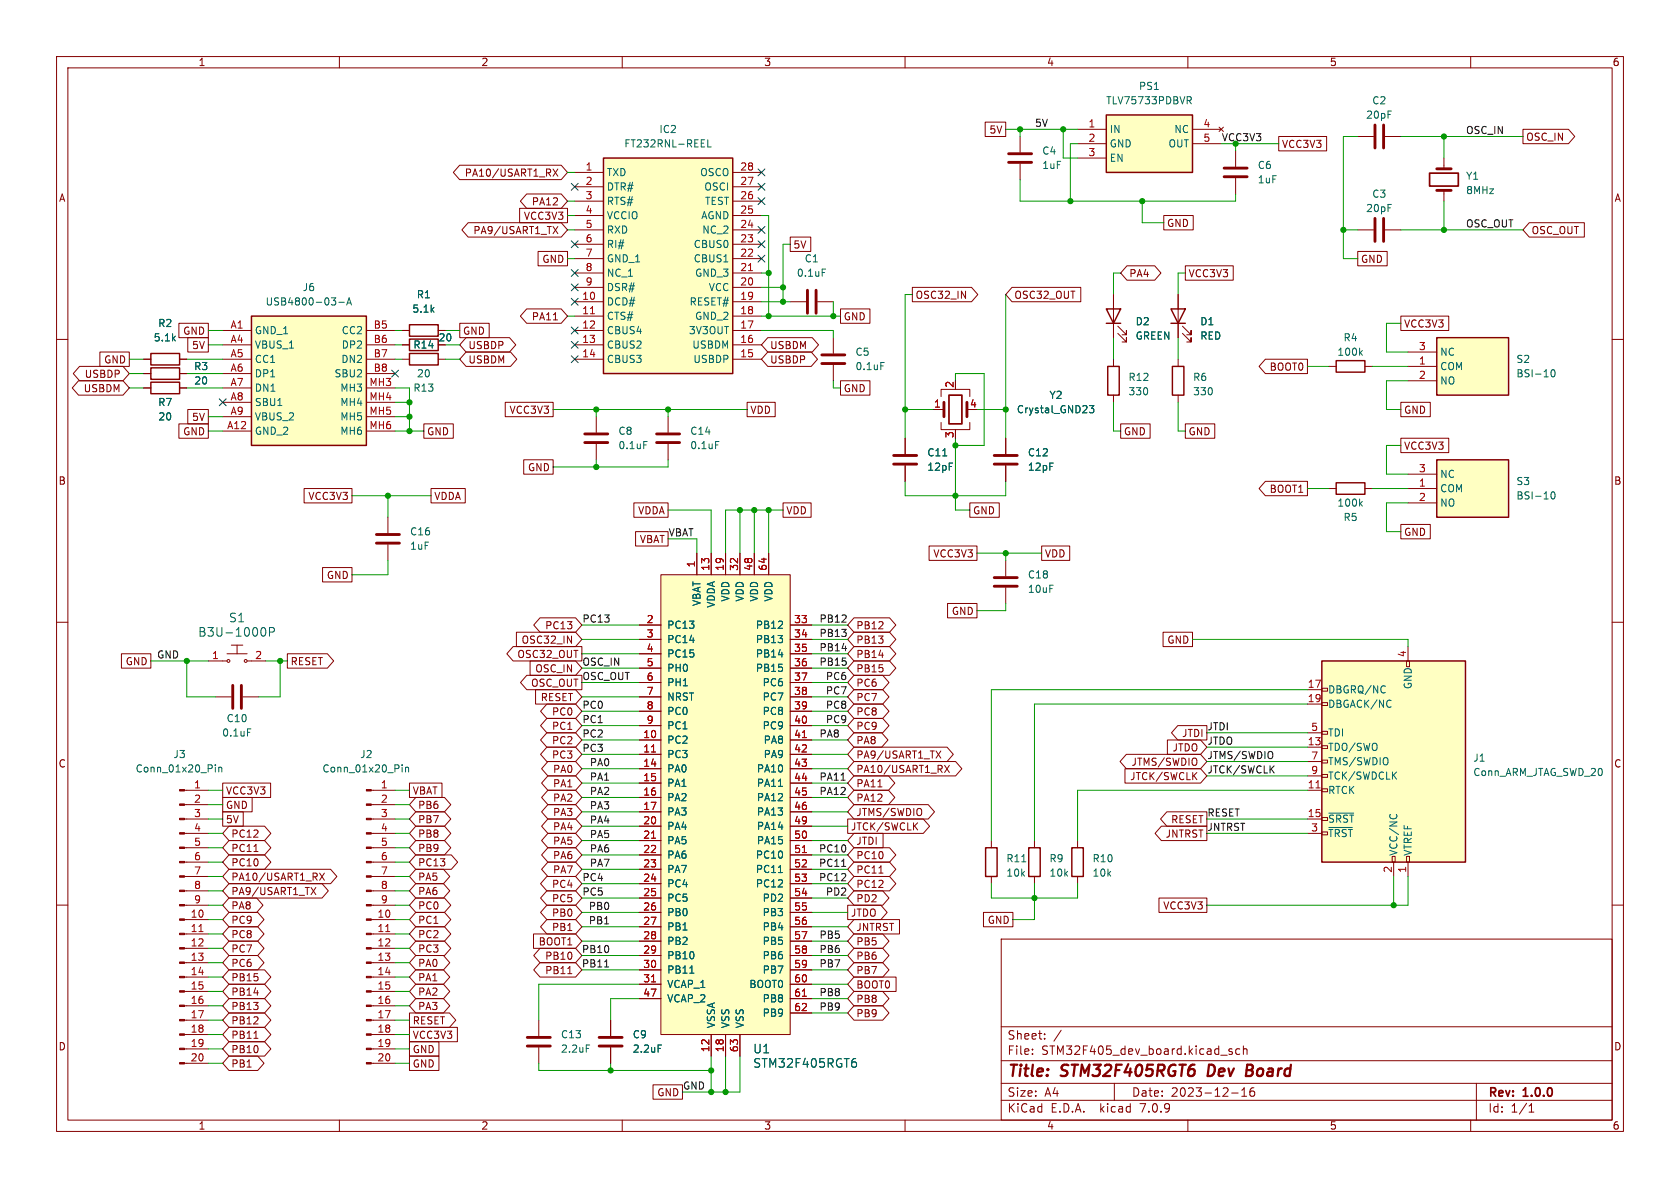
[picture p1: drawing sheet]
<svg xmlns="http://www.w3.org/2000/svg" width="297mm" height="210mm" viewBox="0 0 297 210" stroke-linecap="round" stroke-linejoin="round" font-family="sans-serif">
<defs><g id="words">
<g font-size="2.8" fill="#840000">
<text x="178" y="190.9">Title:</text>
<text x="187.7" y="190.9">STM32F405RGT6</text>
<text x="214.4" y="190.9">Dev</text>
<text x="221.9" y="190.9">Board</text>
</g>
<g font-size="2.1" fill="#006464">
<text x="34.9" y="112.8">B3U-1000P</text>
<text x="40.4" y="110.2">S1</text>
<text x="133.1" y="186.4">U1</text>
<text x="133.1" y="189">STM32F405RGT6</text>
</g>
<g font-size="2.1" fill="#840000">
<text x="178" y="184">Sheet:</text>
<text x="178" y="186.7">File:</text>
<text x="184.1" y="186.7">STM32F405_dev_board.kicad_sch</text>
<text x="178" y="196.9">KiCad</text>
<text x="178" y="194.1">Size:</text>
<text x="184.7" y="194.1">A4</text>
<text x="185.7" y="196.9">E.D.A.</text>
<text x="194.6" y="196.9">kicad</text>
<text x="200" y="194.1">Date:</text>
<text x="201.8" y="196.9">7.0.9</text>
<text x="207" y="194.1">2023-12-16</text>
<text x="263" y="194.3">Rev:</text>
<text x="263" y="196.9">Id:</text>
<text x="267.1" y="196.9">1/1</text>
<text x="269.4" y="194.3">1.0.0</text>
</g>
<g font-size="1.8" fill="#840000">
<text x="35" y="11.9">1</text>
<text x="85" y="11.9">2</text>
<text x="135" y="11.9">3</text>
<text x="185" y="11.9">4</text>
<text x="235" y="11.9">5</text>
<text x="285" y="11.9">6</text>
<text x="174.8" y="23.8">5V</text>
<text x="226.5" y="26.4">VCC3V3</text>
<text x="269.7" y="25.1">OSC_IN</text>
<text x="10.3" y="35.9">A</text>
<text x="82.1" y="31.4">PA10/USART1_RX</text>
<text x="285.3" y="35.9">A</text>
<text x="83.6" y="41.6">PA9/USART1_TX</text>
<text x="92.5" y="39.1">VCC3V3</text>
<text x="93.9" y="36.5">PA12</text>
<text x="206.2" y="40.3">GND</text>
<text x="270.7" y="41.6">OSC_OUT</text>
<text x="95.8" y="46.7">GND</text>
<text x="140.2" y="44.1">5V</text>
<text x="240.5" y="46.7">GND</text>
<text x="161.8" y="53">OSC32_IN</text>
<text x="179.2" y="53">OSC32_OUT</text>
<text x="199.5" y="49.2">PA4</text>
<text x="210" y="49.2">VCC3V3</text>
<text x="32.3" y="59.4">GND</text>
<text x="81.8" y="59.4">GND</text>
<text x="93.9" y="56.8">PA11</text>
<text x="149.1" y="56.8">GND</text>
<text x="248.1" y="58.1">VCC3V3</text>
<text x="18.3" y="64.5">GND</text>
<text x="33.9" y="61.9">5V</text>
<text x="77.4" y="60.6">20</text>
<text x="82.7" y="61.9">USBDP</text>
<text x="82.7" y="64.5">USBDM</text>
<text x="136" y="61.9">USBDM</text>
<text x="136" y="64.5">USBDP</text>
<text x="224.4" y="65.7">BOOT0</text>
<text x="14.7" y="69.5">USBDM</text>
<text x="14.9" y="67">USBDP</text>
<text x="149.1" y="69.5">GND</text>
<text x="32.3" y="77.2">GND</text>
<text x="33.9" y="74.6">5V</text>
<text x="75.4" y="77.2">GND</text>
<text x="90" y="73.3">VCC3V3</text>
<text x="132.6" y="73.3">VDD</text>
<text x="198.6" y="77.2">GND</text>
<text x="210" y="77.2">GND</text>
<text x="248.1" y="73.3">GND</text>
<text x="93.2" y="83.5">GND</text>
<text x="248.1" y="79.7">VCC3V3</text>
<text x="10.3" y="85.9">B</text>
<text x="54.4" y="88.6">VCC3V3</text>
<text x="76.7" y="88.6">VDDA</text>
<text x="224.4" y="87.3">BOOT1</text>
<text x="285.3" y="85.9">B</text>
<text x="112.7" y="91.1">VDDA</text>
<text x="138.9" y="91.1">VDD</text>
<text x="171.9" y="91.1">GND</text>
<text x="248.1" y="94.9">GND</text>
<text x="113" y="96.2">VBAT</text>
<text x="164.9" y="98.7">VCC3V3</text>
<text x="184.6" y="98.7">VDD</text>
<text x="57.7" y="102.6">GND</text>
<text x="92.1" y="114">OSC32_IN</text>
<text x="96.3" y="111.4">PC13</text>
<text x="151.3" y="111.4">PB12</text>
<text x="151.3" y="114">PB13</text>
<text x="168.2" y="108.9">GND</text>
<text x="206.3" y="114">GND</text>
<text x="22.1" y="117.8">GND</text>
<text x="51.3" y="117.8">RESET</text>
<text x="91.4" y="116.5">OSC32_OUT</text>
<text x="94.5" y="119.1">OSC_IN</text>
<text x="151.3" y="116.5">PB14</text>
<text x="151.3" y="119.1">PB15</text>
<text x="93.8" y="121.6">OSC_OUT</text>
<text x="95.5" y="124.1">RESET</text>
<text x="151.3" y="121.6">PC6</text>
<text x="151.3" y="124.1">PC7</text>
<text x="97.5" y="126.7">PC0</text>
<text x="97.5" y="131.8">PC2</text>
<text x="97.5" y="129.2">PC1</text>
<text x="151.3" y="129.2">PC9</text>
<text x="151.3" y="131.8">PA8</text>
<text x="151.3" y="126.7">PC8</text>
<text x="208.9" y="130.5">JTDI</text>
<text x="10.3" y="135.9">C</text>
<text x="97.5" y="134.3">PC3</text>
<text x="97.7" y="136.8">PA0</text>
<text x="151.3" y="136.8">PA10/USART1_RX</text>
<text x="151.3" y="134.3">PA9/USART1_TX</text>
<text x="199.9" y="135.6">JTMS/SWDIO</text>
<text x="207.2" y="133">JTDO</text>
<text x="285.3" y="135.9">C</text>
<text x="39.8" y="143.2">GND</text>
<text x="39.8" y="140.7">VCC3V3</text>
<text x="72.9" y="140.7">VBAT</text>
<text x="73.8" y="143.2">PB6</text>
<text x="97.7" y="139.4">PA1</text>
<text x="97.7" y="141.9">PA2</text>
<text x="151.3" y="141.9">PA12</text>
<text x="151.3" y="139.4">PA11</text>
<text x="199.7" y="138.1">JTCK/SWCLK</text>
<text x="39.8" y="145.7">5V</text>
<text x="40.8" y="148.3">PC12</text>
<text x="73.8" y="148.3">PB8</text>
<text x="73.8" y="145.7">PB7</text>
<text x="97.7" y="147">PA4</text>
<text x="97.7" y="144.5">PA3</text>
<text x="97.7" y="149.5">PA5</text>
<text x="150.3" y="147">JTCK/SWCLK</text>
<text x="151.3" y="149.5">JTDI</text>
<text x="151.3" y="144.5">JTMS/SWDIO</text>
<text x="206" y="148.3">JNTRST</text>
<text x="206.9" y="145.7">RESET</text>
<text x="40.8" y="155.9">PA10/USART1_RX</text>
<text x="40.8" y="153.4">PC10</text>
<text x="40.8" y="150.8">PC11</text>
<text x="73.8" y="150.8">PB9</text>
<text x="73.8" y="155.9">PA5</text>
<text x="73.8" y="153.4">PC13</text>
<text x="97.7" y="154.6">PA7</text>
<text x="97.7" y="152.1">PA6</text>
<text x="151.3" y="152.1">PC10</text>
<text x="151.3" y="154.6">PC11</text>
<text x="40.8" y="158.4">PA9/USART1_TX</text>
<text x="40.8" y="161">PA8</text>
<text x="73.8" y="161">PC0</text>
<text x="73.8" y="158.4">PA6</text>
<text x="97.5" y="157.2">PC4</text>
<text x="97.5" y="159.7">PC5</text>
<text x="151.3" y="159.7">PD2</text>
<text x="151.3" y="157.2">PC12</text>
<text x="205.5" y="161">VCC3V3</text>
<text x="40.8" y="166.1">PC8</text>
<text x="40.8" y="163.5">PC9</text>
<text x="73.8" y="166.1">PC2</text>
<text x="73.8" y="163.5">PC1</text>
<text x="95.1" y="167.3">BOOT1</text>
<text x="97.5" y="162.2">PB0</text>
<text x="97.5" y="164.8">PB1</text>
<text x="150.3" y="162.2">JTDO</text>
<text x="151.3" y="167.3">PB5</text>
<text x="151.3" y="164.8">JNTRST</text>
<text x="174.5" y="163.5">GND</text>
<text x="40.8" y="173.7">PB15</text>
<text x="40.8" y="168.6">PC7</text>
<text x="40.8" y="171.1">PC6</text>
<text x="73.8" y="171.1">PA0</text>
<text x="73.8" y="173.7">PA1</text>
<text x="73.8" y="168.6">PC3</text>
<text x="96.3" y="172.4">PB11</text>
<text x="96.3" y="169.9">PB10</text>
<text x="151.3" y="172.4">PB7</text>
<text x="151.3" y="169.9">PB6</text>
<text x="40.8" y="178.8">PB13</text>
<text x="40.8" y="176.2">PB14</text>
<text x="73.8" y="178.8">PA3</text>
<text x="73.8" y="176.2">PA2</text>
<text x="151.3" y="177.5">PB8</text>
<text x="151.3" y="174.9">BOOT0</text>
<text x="10.3" y="185.9">D</text>
<text x="40.8" y="181.3">PB12</text>
<text x="40.8" y="183.8">PB11</text>
<text x="72.9" y="181.3">RESET</text>
<text x="72.9" y="183.8">VCC3V3</text>
<text x="151.3" y="180">PB9</text>
<text x="285.3" y="185.9">D</text>
<text x="40.8" y="186.4">PB10</text>
<text x="40.8" y="188.9">PB1</text>
<text x="72.9" y="188.9">GND</text>
<text x="72.9" y="186.4">GND</text>
<text x="116.1" y="194">GND</text>
<text x="35" y="199.9">1</text>
<text x="85" y="199.9">2</text>
<text x="135" y="199.9">3</text>
<text x="185" y="199.9">4</text>
<text x="235" y="199.9">5</text>
<text x="285" y="199.9">6</text>
</g>
<g font-size="1.8" fill="#006464">
<text x="201.3" y="16.1">PS1</text>
<text x="116.5" y="23.7">IC2</text>
<text x="195.4" y="18.6">TLV75733PDBVR</text>
<text x="196.1" y="23.7">IN</text>
<text x="207.5" y="23.7">NC</text>
<text x="241.4" y="21.2">20pF</text>
<text x="242.5" y="18.6">C2</text>
<text x="110.3" y="26.3">FT232RNL-REEL</text>
<text x="184.2" y="27.5">C4</text>
<text x="196.1" y="26.3">GND</text>
<text x="196.1" y="28.8">EN</text>
<text x="206.5" y="26.3">OUT</text>
<text x="107.2" y="31.3">TXD</text>
<text x="107.2" y="33.9">DTR#</text>
<text x="123.7" y="31.3">OSCO</text>
<text x="124.4" y="33.9">OSCI</text>
<text x="184.2" y="30.1">1uF</text>
<text x="222.3" y="30.1">C6</text>
<text x="222.3" y="32.6">1uF</text>
<text x="242.5" y="35.2">C3</text>
<text x="259.1" y="32">Y1</text>
<text x="259.1" y="34.5">8MHz</text>
<text x="107.2" y="36.4">RTS#</text>
<text x="107.2" y="39">VCCIO</text>
<text x="107.2" y="41.5">RXD</text>
<text x="123.9" y="39">AGND</text>
<text x="124.1" y="41.5">NC_2</text>
<text x="124.5" y="36.4">TEST</text>
<text x="241.4" y="37.7">20pF</text>
<text x="107.2" y="44">RI#</text>
<text x="107.2" y="46.6">GND_1</text>
<text x="122.5" y="46.6">CBUS1</text>
<text x="122.5" y="44">CBUS0</text>
<text x="142.2" y="46.6">C1</text>
<text x="53.4" y="51.7">J6</text>
<text x="73.6" y="52.9">R1</text>
<text x="107.2" y="49.1">NC_1</text>
<text x="107.2" y="51.7">DSR#</text>
<text x="122.8" y="49.1">GND_3</text>
<text x="125.2" y="51.7">VCC</text>
<text x="140.8" y="49.1">0.1uF</text>
<text x="27.9" y="58">R2</text>
<text x="45" y="59.3">GND_1</text>
<text x="46.9" y="54.2">USB4800-03-A</text>
<text x="60.3" y="59.3">CC2</text>
<text x="72.8" y="55.5">5.1k</text>
<text x="107.2" y="54.2">DCD#</text>
<text x="107.2" y="56.7">CTS#</text>
<text x="107.2" y="59.3">CBUS4</text>
<text x="121.7" y="59.3">3V3OUT</text>
<text x="121.8" y="54.2">RESET#</text>
<text x="122.8" y="56.7">GND_2</text>
<text x="200.7" y="57.7">D2</text>
<text x="212.1" y="57.7">D1</text>
<text x="27.1" y="60.6">5.1k</text>
<text x="34.2" y="65.6">R3</text>
<text x="45" y="61.8">VBUS_1</text>
<text x="45" y="64.4">CC1</text>
<text x="60.2" y="64.4">DN2</text>
<text x="60.3" y="61.8">DP2</text>
<text x="73" y="61.8">R14</text>
<text x="107.2" y="61.8">CBUS2</text>
<text x="107.2" y="64.4">CBUS3</text>
<text x="122.3" y="61.8">USBDM</text>
<text x="122.5" y="64.4">USBDP</text>
<text x="151.1" y="63.1">C5</text>
<text x="151.1" y="65.6">0.1uF</text>
<text x="200.7" y="60.2">GREEN</text>
<text x="212.1" y="60.2">RED</text>
<text x="236.3" y="63.1">100k</text>
<text x="237.4" y="60.6">R4</text>
<text x="254.5" y="65.6">COM</text>
<text x="254.5" y="63.1">NC</text>
<text x="268" y="64.4">S2</text>
<text x="27.9" y="72">R7</text>
<text x="34.2" y="68.2">20</text>
<text x="45" y="66.9">DP1</text>
<text x="45" y="69.4">DN1</text>
<text x="45" y="72">SBU1</text>
<text x="59" y="66.9">SBU2</text>
<text x="60.1" y="69.4">MH3</text>
<text x="60.1" y="72">MH4</text>
<text x="73" y="69.4">R13</text>
<text x="73.6" y="66.9">20</text>
<text x="185.4" y="70.7">Y2</text>
<text x="199.4" y="70.1">330</text>
<text x="199.4" y="67.5">R12</text>
<text x="210.8" y="67.5">R6</text>
<text x="210.8" y="70.1">330</text>
<text x="254.5" y="68.2">NO</text>
<text x="268" y="66.9">BSI-10</text>
<text x="27.9" y="74.5">20</text>
<text x="45" y="77.1">GND_2</text>
<text x="45" y="74.5">VBUS_2</text>
<text x="60.1" y="74.5">MH5</text>
<text x="60.1" y="77.1">MH6</text>
<text x="109.2" y="77.1">C8</text>
<text x="121.9" y="77.1">C14</text>
<text x="179.7" y="73.3">Crystal_GND23</text>
<text x="109.2" y="79.6">0.1uF</text>
<text x="121.9" y="79.6">0.1uF</text>
<text x="163.8" y="80.9">C11</text>
<text x="163.8" y="83.4">12pF</text>
<text x="181.6" y="80.9">C12</text>
<text x="181.6" y="83.4">12pF</text>
<text x="236.3" y="89.8">100k</text>
<text x="254.5" y="87.2">COM</text>
<text x="254.5" y="89.8">NO</text>
<text x="254.5" y="84.7">NC</text>
<text x="268" y="86">S3</text>
<text x="268" y="88.5">BSI-10</text>
<text x="72.4" y="94.8">C16</text>
<text x="237.4" y="92.3">R5</text>
<text x="72.4" y="97.4">1uF</text>
<text x="124.1" y="107.2" transform="rotate(-90 124.1 107.2)">VBAT</text>
<text x="126.6" y="107.5" transform="rotate(-90 126.6 107.5)">VDDA</text>
<text x="129.1" y="106.4" transform="rotate(-90 129.1 106.4)">VDD</text>
<text x="131.7" y="106.4" transform="rotate(-90 131.7 106.4)">VDD</text>
<text x="134.2" y="106.4" transform="rotate(-90 134.2 106.4)">VDD</text>
<text x="136.8" y="106.4" transform="rotate(-90 136.8 106.4)">VDD</text>
<text x="181.6" y="102.5">C18</text>
<text x="181.6" y="105">10uF</text>
<text x="117.9" y="111.4">PC13</text>
<text x="117.9" y="113.9">PC14</text>
<text x="133.5" y="111.4">PB12</text>
<text x="133.5" y="113.9">PB13</text>
<text x="117.9" y="116.4">PC15</text>
<text x="117.9" y="119">PH0</text>
<text x="133.5" y="116.4">PB14</text>
<text x="133.5" y="119">PB15</text>
<text x="117.9" y="121.5">PH1</text>
<text x="117.9" y="124.1">NRST</text>
<text x="134.7" y="121.5">PC6</text>
<text x="134.7" y="124.1">PC7</text>
<text x="234.7" y="122.8">DBGRQ/NC</text>
<text x="234.7" y="125.3">DBGACK/NC</text>
<text x="249.8" y="121.9" transform="rotate(-90 249.8 121.9)">GND</text>
<text x="39.2" y="130.4">0.1uF</text>
<text x="40" y="127.9">C10</text>
<text x="117.9" y="131.7">PC2</text>
<text x="117.9" y="126.6">PC0</text>
<text x="117.9" y="129.1">PC1</text>
<text x="134.7" y="126.6">PC8</text>
<text x="134.7" y="129.1">PC9</text>
<text x="134.9" y="131.7">PA8</text>
<text x="234.7" y="130.4">TDI</text>
<text x="23.9" y="136.8">Conn_01x20_Pin</text>
<text x="30.6" y="134.2">J3</text>
<text x="56.9" y="136.8">Conn_01x20_Pin</text>
<text x="63.6" y="134.2">J2</text>
<text x="117.9" y="134.2">PC3</text>
<text x="117.9" y="136.8">PA0</text>
<text x="133.7" y="136.8">PA10</text>
<text x="134.9" y="134.2">PA9</text>
<text x="234.7" y="132.9">TDO/SWO</text>
<text x="234.7" y="135.5">TMS/SWDIO</text>
<text x="260.4" y="134.8">J1</text>
<text x="260.4" y="137.4">Conn_ARM_JTAG_SWD_20</text>
<text x="117.9" y="139.3">PA1</text>
<text x="117.9" y="141.8">PA2</text>
<text x="133.7" y="139.3">PA11</text>
<text x="133.7" y="141.8">PA12</text>
<text x="234.7" y="140.6">RTCK</text>
<text x="234.7" y="138">TCK/SWDCLK</text>
<text x="117.9" y="144.4">PA3</text>
<text x="117.9" y="146.9">PA4</text>
<text x="117.9" y="149.5">PA5</text>
<text x="133.7" y="144.4">PA13</text>
<text x="133.7" y="146.9">PA14</text>
<text x="133.7" y="149.5">PA15</text>
<text x="234.7" y="145.6">~{SRST}</text>
<text x="234.7" y="148.2">~{TRST}</text>
<text x="117.9" y="152">PA6</text>
<text x="117.9" y="154.5">PA7</text>
<text x="133.5" y="152">PC10</text>
<text x="133.5" y="154.5">PC11</text>
<text x="177.8" y="155.2">10k</text>
<text x="177.8" y="152.6">R11</text>
<text x="185.4" y="152.6">R9</text>
<text x="185.4" y="155.2">10k</text>
<text x="193" y="155.2">10k</text>
<text x="193" y="152.6">R10</text>
<text x="247.2" y="151.4" transform="rotate(-90 247.2 151.4)">VCC/NC</text>
<text x="249.8" y="151.4" transform="rotate(-90 249.8 151.4)">VTREF</text>
<text x="117.9" y="157.1">PC4</text>
<text x="117.9" y="159.6">PC5</text>
<text x="133.5" y="157.1">PC12</text>
<text x="134.7" y="159.6">PD2</text>
<text x="117.9" y="162.2">PB0</text>
<text x="117.9" y="164.7">PB1</text>
<text x="117.9" y="167.2">PB2</text>
<text x="134.7" y="162.2">PB3</text>
<text x="134.7" y="164.7">PB4</text>
<text x="134.7" y="167.2">PB5</text>
<text x="117.9" y="169.8">PB10</text>
<text x="117.9" y="172.3">PB11</text>
<text x="134.7" y="169.8">PB6</text>
<text x="134.7" y="172.3">PB7</text>
<text x="117.9" y="174.9">VCAP_1</text>
<text x="117.9" y="177.4">VCAP_2</text>
<text x="132.4" y="174.9">BOOT0</text>
<text x="134.7" y="177.4">PB8</text>
<text x="134.7" y="179.9">PB9</text>
<text x="99.1" y="183.7">C13</text>
<text x="111.8" y="183.7">C9</text>
<text x="126.6" y="181.9" transform="rotate(-90 126.6 181.9)">VSSA</text>
<text x="129.1" y="181.9" transform="rotate(-90 129.1 181.9)">VSS</text>
<text x="131.7" y="181.9" transform="rotate(-90 131.7 181.9)">VSS</text>
<text x="99.1" y="186.3">2.2uF</text>
<text x="111.8" y="186.3">2.2uF</text>
</g>
<g font-size="1.8" fill="#0f0f0f">
<text x="182.9" y="22.5">5V</text>
<text x="259.1" y="23.8">OSC_IN</text>
<text x="259.1" y="40.3">OSC_OUT</text>
<text x="118.1" y="94.9">VBAT</text>
<text x="102.9" y="110.1">PC13</text>
<text x="144.8" y="110.1">PB12</text>
<text x="144.8" y="112.7">PB13</text>
<text x="27.7" y="116.5">GND</text>
<text x="102.9" y="117.8">OSC_IN</text>
<text x="144.8" y="117.8">PB15</text>
<text x="144.8" y="115.2">PB14</text>
<text x="102.9" y="125.4">PC0</text>
<text x="102.9" y="120.3">OSC_OUT</text>
<text x="145.9" y="125.4">PC8</text>
<text x="145.9" y="120.3">PC6</text>
<text x="145.9" y="122.8">PC7</text>
<text x="102.9" y="127.9">PC1</text>
<text x="102.9" y="130.5">PC2</text>
<text x="144.8" y="130.5">PA8</text>
<text x="145.9" y="127.9">PC9</text>
<text x="213.4" y="129.2">JTDI</text>
<text x="213.4" y="131.7">JTDO</text>
<text x="102.9" y="133">PC3</text>
<text x="104.2" y="135.5">PA0</text>
<text x="213.4" y="134.3">JTMS/SWDIO</text>
<text x="213.4" y="136.8">JTCK/SWCLK</text>
<text x="104.2" y="143.2">PA3</text>
<text x="104.2" y="138.1">PA1</text>
<text x="104.2" y="140.6">PA2</text>
<text x="144.8" y="138.1">PA11</text>
<text x="144.8" y="140.6">PA12</text>
<text x="104.2" y="148.2">PA5</text>
<text x="104.2" y="145.7">PA4</text>
<text x="213.4" y="144.4">RESET</text>
<text x="213.4" y="147">JNTRST</text>
<text x="102.9" y="155.9">PC4</text>
<text x="104.2" y="150.8">PA6</text>
<text x="104.2" y="153.3">PA7</text>
<text x="144.7" y="155.9">PC12</text>
<text x="144.7" y="153.3">PC11</text>
<text x="144.7" y="150.8">PC10</text>
<text x="102.9" y="158.4">PC5</text>
<text x="104" y="160.9">PB0</text>
<text x="145.9" y="158.4">PD2</text>
<text x="104" y="163.5">PB1</text>
<text x="144.8" y="166">PB5</text>
<text x="102.8" y="171.1">PB11</text>
<text x="102.8" y="168.6">PB10</text>
<text x="144.8" y="168.6">PB6</text>
<text x="144.8" y="171.1">PB7</text>
<text x="144.8" y="176.2">PB8</text>
<text x="144.8" y="178.7">PB9</text>
<text x="120.6" y="192.7">GND</text>
</g>
<g font-size="1.8" fill="#a90000">
<text x="192.3" y="22.6">1</text>
<text x="212.7" y="22.6">4</text>
<text x="192.3" y="25.1">2</text>
<text x="192.3" y="27.7">3</text>
<text x="212.7" y="25.1">5</text>
<text x="103.4" y="30.2">1</text>
<text x="103.4" y="32.8">2</text>
<text x="103.4" y="35.3">3</text>
<text x="130.8" y="35.3">26</text>
<text x="130.8" y="32.8">27</text>
<text x="130.8" y="30.2">28</text>
<text x="103.4" y="37.8">4</text>
<text x="103.4" y="40.4">5</text>
<text x="130.8" y="40.4">24</text>
<text x="130.8" y="37.8">25</text>
<text x="103.4" y="42.9">6</text>
<text x="103.4" y="45.5">7</text>
<text x="130.8" y="45.5">22</text>
<text x="130.8" y="42.9">23</text>
<text x="102.8" y="53.1">10</text>
<text x="103.4" y="48">8</text>
<text x="103.4" y="50.5">9</text>
<text x="130.8" y="53.1">19</text>
<text x="130.8" y="50.5">20</text>
<text x="130.8" y="48">21</text>
<text x="40.7" y="58.2">A1</text>
<text x="66" y="58.2">B5</text>
<text x="102.8" y="55.6">11</text>
<text x="102.8" y="58.2">12</text>
<text x="130.8" y="58.2">17</text>
<text x="130.8" y="55.6">18</text>
<text x="40.7" y="60.7">A4</text>
<text x="40.7" y="63.2">A5</text>
<text x="40.7" y="65.8">A6</text>
<text x="66" y="60.7">B6</text>
<text x="66" y="63.2">B7</text>
<text x="66" y="65.8">B8</text>
<text x="102.8" y="60.7">13</text>
<text x="102.8" y="63.2">14</text>
<text x="130.8" y="63.2">15</text>
<text x="130.8" y="60.7">16</text>
<text x="250.8" y="64.5">1</text>
<text x="250.8" y="62">3</text>
<text x="40.7" y="68.3">A7</text>
<text x="40.7" y="70.9">A8</text>
<text x="65.2" y="68.3">MH3</text>
<text x="65.2" y="70.9">MH4</text>
<text x="168.7" y="68.7" transform="rotate(-90 168.7 68.7)">2</text>
<text x="250.8" y="67.1">2</text>
<text x="40.1" y="75.9">A12</text>
<text x="40.7" y="73.4">A9</text>
<text x="65.2" y="73.4">MH5</text>
<text x="65.2" y="75.9">MH6</text>
<text x="165" y="72.1">1</text>
<text x="168.7" y="77.5" transform="rotate(-90 168.7 77.5)">3</text>
<text x="171.4" y="72.1">4</text>
<text x="250.8" y="83.6">3</text>
<text x="250.8" y="86.1">1</text>
<text x="250.8" y="88.6">2</text>
<text x="122.9" y="100.4" transform="rotate(-90 122.9 100.4)">1</text>
<text x="125.5" y="101" transform="rotate(-90 125.5 101)">13</text>
<text x="128" y="101" transform="rotate(-90 128 101)">19</text>
<text x="130.6" y="101" transform="rotate(-90 130.6 101)">32</text>
<text x="133.1" y="101" transform="rotate(-90 133.1 101)">48</text>
<text x="135.6" y="101" transform="rotate(-90 135.6 101)">64</text>
<text x="114.2" y="110.2">2</text>
<text x="114.2" y="112.8">3</text>
<text x="140.3" y="110.2">33</text>
<text x="140.3" y="112.8">34</text>
<text x="37.4" y="116.6">1</text>
<text x="45" y="116.6">2</text>
<text x="114.2" y="115.3">4</text>
<text x="114.2" y="117.9">5</text>
<text x="140.3" y="115.3">35</text>
<text x="140.3" y="117.9">36</text>
<text x="248.7" y="116.3" transform="rotate(-90 248.7 116.3)">4</text>
<text x="114.2" y="120.4">6</text>
<text x="114.2" y="122.9">7</text>
<text x="114.2" y="125.5">8</text>
<text x="140.3" y="120.4">37</text>
<text x="140.3" y="122.9">38</text>
<text x="140.3" y="125.5">39</text>
<text x="231.1" y="121.7">17</text>
<text x="231.1" y="124.2">19</text>
<text x="113.6" y="130.6">10</text>
<text x="114.2" y="128">9</text>
<text x="140.3" y="128">40</text>
<text x="140.3" y="130.6">41</text>
<text x="231.1" y="131.8">13</text>
<text x="231.7" y="129.3">5</text>
<text x="113.6" y="133.1">11</text>
<text x="113.6" y="135.6">14</text>
<text x="140.3" y="133.1">42</text>
<text x="140.3" y="135.6">43</text>
<text x="231.7" y="134.4">7</text>
<text x="231.7" y="136.9">9</text>
<text x="34.2" y="139.4">1</text>
<text x="34.2" y="142">2</text>
<text x="67.2" y="139.4">1</text>
<text x="67.2" y="142">2</text>
<text x="113.6" y="138.2">15</text>
<text x="113.6" y="140.7">16</text>
<text x="113.6" y="143.3">17</text>
<text x="140.3" y="138.2">44</text>
<text x="140.3" y="140.7">45</text>
<text x="140.3" y="143.3">46</text>
<text x="231.1" y="139.4">11</text>
<text x="34.2" y="144.5">3</text>
<text x="34.2" y="147.1">4</text>
<text x="34.2" y="149.6">5</text>
<text x="67.2" y="144.5">3</text>
<text x="67.2" y="147.1">4</text>
<text x="67.2" y="149.6">5</text>
<text x="113.6" y="145.8">20</text>
<text x="113.6" y="148.3">21</text>
<text x="140.3" y="145.8">49</text>
<text x="140.3" y="148.3">50</text>
<text x="231.1" y="144.5">15</text>
<text x="231.7" y="147.1">3</text>
<text x="34.2" y="152.1">6</text>
<text x="34.2" y="154.7">7</text>
<text x="67.2" y="152.1">6</text>
<text x="67.2" y="154.7">7</text>
<text x="113.6" y="150.9">22</text>
<text x="113.6" y="153.4">23</text>
<text x="113.6" y="156">24</text>
<text x="140.3" y="150.9">51</text>
<text x="140.3" y="153.4">52</text>
<text x="140.3" y="156">53</text>
<text x="246.1" y="154.4" transform="rotate(-90 246.1 154.4)">2</text>
<text x="248.7" y="154.4" transform="rotate(-90 248.7 154.4)">1</text>
<text x="34.2" y="157.2">8</text>
<text x="34.2" y="159.8">9</text>
<text x="67.2" y="157.2">8</text>
<text x="67.2" y="159.8">9</text>
<text x="113.6" y="158.5">25</text>
<text x="113.6" y="161">26</text>
<text x="140.3" y="158.5">54</text>
<text x="140.3" y="161">55</text>
<text x="33.6" y="162.3">10</text>
<text x="33.6" y="164.8">11</text>
<text x="33.6" y="167.4">12</text>
<text x="66.6" y="162.3">10</text>
<text x="66.6" y="164.8">11</text>
<text x="66.6" y="167.4">12</text>
<text x="113.6" y="163.6">27</text>
<text x="113.6" y="166.1">28</text>
<text x="140.3" y="163.6">56</text>
<text x="140.3" y="166.1">57</text>
<text x="33.6" y="169.9">13</text>
<text x="33.6" y="172.5">14</text>
<text x="66.6" y="169.9">13</text>
<text x="66.6" y="172.5">14</text>
<text x="113.6" y="168.7">29</text>
<text x="113.6" y="171.2">30</text>
<text x="113.6" y="173.7">31</text>
<text x="140.3" y="168.7">58</text>
<text x="140.3" y="171.2">59</text>
<text x="140.3" y="173.7">60</text>
<text x="33.6" y="175">15</text>
<text x="33.6" y="177.5">16</text>
<text x="66.6" y="175">15</text>
<text x="66.6" y="177.5">16</text>
<text x="113.6" y="176.3">47</text>
<text x="140.3" y="176.3">61</text>
<text x="140.3" y="178.8">62</text>
<text x="33.6" y="180.1">17</text>
<text x="33.6" y="182.6">18</text>
<text x="33.6" y="185.2">19</text>
<text x="66.6" y="180.1">17</text>
<text x="66.6" y="182.6">18</text>
<text x="66.6" y="185.2">19</text>
<text x="33.6" y="187.7">20</text>
<text x="66.6" y="187.7">20</text>
<text x="125.5" y="186.1" transform="rotate(-90 125.5 186.1)">12</text>
<text x="128" y="186.1" transform="rotate(-90 128 186.1)">18</text>
<text x="130.6" y="186.1" transform="rotate(-90 130.6 186.1)">63</text>
</g>
<text font-size="1.8" fill="#009600" x="215.9" y="25.1">VCC3V3</text>
</g></defs>
<g fill="none" stroke="#840000" stroke-width=".18">
<path d="M10 10h277v190h-277zM12 12h273v186h-273zM60 10v2M110 10v2M160 10v2M210 10v2M260 10v2M81.3 29.2h17.9l1.1 1.3-1.1 1.3h-17.9l-1.2-1.3zM82.8 39.4h16.4l1.1 1.2-1.1 1.3h-16.4l-1.1-1.3zM91.9 36.8h8.4v2.6h-8.4zM93.1 34.3h6.1l1.1 1.3-1.1 1.2h-6.1l-1.1-1.2zM97.8 29.9l.8 1.3"/>
<path d="M98.6 29.9l-.8 1.3M101.6 30.5h5.1M101.6 33h5.1M101.6 38.1h5.1M101.6 35.6h5.1M129.5 30.5h5.1M129.5 33h5.1M129.5 38.1h5.1M129.5 35.6h5.1M174.2 21.6h3.6v2.5h-3.6zM180.3 24.1v2.8M180.3 29v2.8"/>
<path d="M190.5 22.9h5.1M190.5 25.4h5.1M190.5 27.9h5.1M205.7 38.1h5.2v2.5h-5.2zM210.8 22.9h5.1M210.8 25.4h5.1M215.5 22.5l.8 .7M216.3 22.5l-.8 .7M218.4 26.7v2.8M218.4 31.5v2.8M226.1 24.1h8.4v2.6h-8.4zM240 24.1h2.8"/>
<path d="M244.9 24.1h2.7M255.3 27.9v1.9M255.3 33.7v1.9M269.2 22.9h8.1l1.1 1.2-1.1 1.3h-8.1zM270.4 39.4h9.7v2.5h-9.7l-1.2-1.3zM10 60h2M31.6 57.1h5.2v2.6h-5.2zM33.2 59.7h3.6v2.5h-3.6zM39.4 58.4h5M64.8 58.4h5M71.1 58.4h1.3M77.5 58.4h1.2"/>
<path d="M81.3 57.1h5.2v2.6h-5.2zM82.4 59.7h7.7l1.1 1.3-1.1 1.2h-7.7l-1.1-1.2zM93.1 54.6h6.1l1.1 1.3-1.1 1.3h-6.1l-1.1-1.3zM95.1 44.4h5.2v2.6h-5.2zM97.8 40l.8 1.3M97.8 56.6h.8M98.6 40l-.8 1.3M101.6 53.3h5.1M101.6 55.9h5.1M101.6 58.4h5.1M101.6 50.8h5.1M101.6 48.3h5.1"/>
<path d="M101.6 45.7h5.1M101.6 43.2h5.1M101.6 40.6h5.1M129.5 53.3h5.1M129.5 55.9h5.1M129.5 58.4h5.1M129.5 50.8h5.1M129.5 48.3h5.1M129.5 45.7h5.1M129.5 43.2h5.1M129.5 40.6h5.1M135.7 59.7h7.9l1.1 1.3-1.1 1.2h-7.9l-1.1-1.2z"/>
<path d="M139.7 41.9h3.6v2.6h-3.6zM139.7 53.3h2.8M144.5 53.3h2.8M147.3 59.7v2.8M148.6 54.6h5.2v2.6h-5.2zM161.3 50.8h10.5l1.1 1.3-1.1 1.2h-10.5zM178.9 50.8h12.2v2.5h-12.2l-1.1-1.2zM196.8 52.1v7.6M197.6 58.9l1.5 1.6v-.8v.8h-.7M197.6 57.7l1.5 1.5v-.8v.8h-.7M199.2 47h4.9l1.1 1.3-1.1 1.2h-4.9l-1.1-1.2zM208.3 52.1v7.6"/>
<path d="M209 58.9l1.6 1.6v-.8v.8h-.8M209 57.7l1.6 1.5v-.8v.8h-.8M209.5 47h8.5v2.5h-8.5zM240 44.4h5.2v2.6h-5.2zM240 40.6h2.8M244.9 40.6h2.7M247.6 55.9h8.5v2.5h-8.5zM285 60h2M13.9 67.3h7.8l1.2 1.3-1.2 1.3h-7.8l-1.1-1.3zM14.1 64.8h7.6l1.2 1.2-1.2 1.3h-7.6l-1.1-1.3zM17.7 62.2h5.2v2.6h-5.2zM25.4 63.5h1.3"/>
<path d="M25.4 66h1.3M25.4 68.6h1.3M31.6 74.9h5.2v2.6h-5.2zM31.7 63.5h1.3M31.7 66h1.3M31.7 68.6h1.3M33.2 72.4h3.6v2.5h-3.6zM39.4 61h5M39.4 63.5h5M39.4 76.2h5M39.4 66h5M39.4 68.6h5"/>
<path d="M39.4 71.1h5M39.4 73.7h5M64.8 61h5M64.8 63.5h5M64.8 76.2h5M64.8 66h5M64.8 68.6h5M64.8 71.1h5M64.8 73.7h5M71.1 61h1.3M71.1 63.5h1.3M74.9 74.9h5.2v2.6h-5.2z"/>
<path d="M77.5 63.5h1.2M82.4 62.2h7.9l1.1 1.3-1.1 1.3h-7.9l-1.1-1.3zM89.3 71.1h8.5v2.6h-8.5zM101.6 61h5.1M101.6 63.5h5.1M105.4 73.7v2.8M105.4 78.5v2.8M118.1 73.7v2.8M118.1 78.5v2.8M129.5 61h5.1M129.5 63.5h5.1M132.1 71.1h4.9v2.6h-4.9z"/>
<path d="M135.7 62.2h7.7l1.1 1.3-1.1 1.3h-7.7l-1.1-1.3zM147.3 64.5v2.8M148.6 67.3h5.2v2.6h-5.2zM160 77.5v2.8M165.1 72.4h1.8M166.4 74.7v1.2h5v-1.2M166.4 70.1v-1.3h5v1.3M168.9 75.9v.3M177.8 77.5v2.8M196.8 63.5v1.3M196.8 69.9v1.2M198.1 74.9h5.2v2.6h-5.2z"/>
<path d="M208.3 63.5v1.3M208.3 69.9v1.2M209.5 74.9h5.3v2.6h-5.3zM223.7 63.5h7.4v2.5h-7.4l-1.1-1.2zM234.9 64.8h1.3M241.3 64.8h1.3M247.6 71.1h5.3v2.6h-5.3zM247.6 77.5h8.5v2.5h-8.5zM248.9 64.8h5.1M248.9 67.3h5.1M248.9 62.2h5.1M53.8 86.4h8.4v2.5h-8.4z"/>
<path d="M68.6 91.4v2.8M68.6 96.3v2.8M76.2 86.4h6.1v2.5h-6.1zM92.6 81.3h5.2v2.5h-5.2zM112.1 88.9h6v2.5h-6zM112.4 94h5.7v2.5h-5.7zM123.2 97.8v3.8M125.7 97.8v3.8M128.3 97.8v3.8M130.8 97.8v3.8M133.3 97.8v3.8M135.9 97.8v3.8"/>
<path d="M138.4 88.9h5v2.5h-5zM160 82.3v2.8M164.2 96.5h8.5v2.6h-8.5zM171.4 88.9h5.3v2.5h-5.3zM177.8 82.3v2.8M177.8 99.1v2.8M184.1 96.5h5v2.6h-5zM223.7 85.1h7.4v2.5h-7.4l-1.1-1.2zM234.9 86.4h1.3M241.3 86.4h1.3M247.6 92.7h5.3v2.6h-5.3zM248.9 86.4h5.1"/>
<path d="M248.9 88.9h5.1M248.9 83.8h5.1M10 110h2M21.5 115.6h5.2v2.5h-5.2zM36.8 116.8h3.3M40.1 115.6h3.6M40.9 114h2M41.9 114v1.6M43.7 116.8h3.3M50.8 115.6h7.1l1.1 1.2-1.1 1.3h-7.1zM57 100.3h5.2v2.6h-5.2zM90.7 114.3h12.2v2.5h-12.2l-1.1-1.2z"/>
<path d="M91.3 111.8h10.5l1.1 1.2-1.1 1.3h-10.5zM93.1 119.4h9.8v2.5h-9.8l-1.1-1.2zM93.7 116.8h8.1l1.1 1.3-1.1 1.3h-8.1zM95.5 109.2h6.3l1.1 1.3-1.1 1.3h-6.3l-1.1-1.3zM113 110.5h3.8M113 113h3.8M113 115.6h3.8M113 118.1h3.8M116.8 101.6h22.9v81.3h-22.9zM139.7 110.5h3.8M139.7 113h3.8M139.7 115.6h3.8"/>
<path d="M139.7 118.1h3.8M151 119.4h5.1l1.1 1.3-1.1 1.2h-5.1l-1.1-1.2zM151 114.3h6.3l1.1 1.3-1.1 1.2h-6.3l-1.1-1.2zM151 116.8h6.3l1.1 1.3-1.1 1.3h-6.3l-1.1-1.3zM151 109.2h6.3l1.1 1.3-1.1 1.3h-6.3l-1.1-1.3zM151 111.8h6.3l1.1 1.2-1.1 1.3h-6.3l-1.1-1.3zM167.5 106.7h5.2v2.5h-5.2zM177.8 103.9v2.8M205.6 111.8h5.2v2.5h-5.2zM248.7 116.8h.5v1.1h-.5zM248.9 114.3v2.5M285 110h2"/>
<path d="M32.6 139.7h4.2M38.1 123.2h2.8M39.4 138.4h8.4v2.6h-8.4zM42.9 123.2h2.8M65.6 139.7h4.2M72.4 138.4h5.7v2.6h-5.7zM94.7 121.9h7.1l1.1 1.3-1.1 1.3h-7.1zM96.7 124.5h5.1l1.1 1.2-1.1 1.3h-5.1l-1.1-1.3zM96.7 129.5h5.1l1.1 1.3-1.1 1.3h-5.1l-1.1-1.3zM96.7 132.1h5.1l1.1 1.3-1.1 1.2h-5.1l-1.1-1.2zM96.7 127h5.1l1.1 1.3-1.1 1.2h-5.1l-1.1-1.2zM96.9 137.2h4.9l1.1 1.2-1.1 1.3h-4.9l-1.2-1.3z"/>
<path d="M96.9 139.7h4.9l1.1 1.3-1.1 1.2h-4.9l-1.2-1.2zM96.9 134.6h4.9l1.1 1.3-1.1 1.3h-4.9l-1.2-1.3zM113 130.8h3.8M113 133.4h3.8M113 135.9h3.8M113 138.4h3.8M113 120.7h3.8M113 123.2h3.8M113 125.7h3.8M113 128.3h3.8M139.7 130.8h3.8M139.7 133.4h3.8"/>
<path d="M139.7 135.9h3.8M139.7 138.4h3.8M139.7 120.7h3.8M139.7 123.2h3.8M139.7 125.7h3.8M139.7 128.3h3.8M151 139.7h6.1l1.1 1.3-1.1 1.2h-6.1l-1.1-1.2zM151 137.2h6.1l1.1 1.2-1.1 1.3h-6.1l-1.1-1.3zM151 134.6h17.9l1.1 1.3-1.1 1.3h-17.9l-1.1-1.3zM151 132.1h16.4l1.1 1.3-1.1 1.2h-16.4l-1.1-1.2zM151 127h5.1l1.1 1.3-1.1 1.2h-5.1l-1.1-1.2zM151 121.9h5.1l1.1 1.3-1.1 1.3h-5.1l-1.1-1.3z"/>
<path d="M151 129.5h4.9l1.1 1.3-1.1 1.3h-4.9l-1.1-1.3zM151 124.5h5.1l1.1 1.2-1.1 1.3h-5.1l-1.1-1.3zM155.2 139.1h.7M165.5 132.8l.8 1.2M166.3 132.8l-.8 1.2M167 135.3l.8 1.3M167.8 135.3l-.8 1.3M198.9 135.9h13.3l1.2 1.3-1.2 1.2h-13.3zM199.1 133.3h13.1l1.2 1.3-1.2 1.3h-13.1l-1.1-1.3zM206.4 130.8h5.8l1.2 1.3-1.2 1.3h-5.8zM208.2 128.3h5.2v2.5h-5.2l-1.1-1.3zM211 137.1l.6 .7"/>
<path d="M211.6 136.6l-.7 .7M231.1 139.7h2.6M231.1 132.1h2.6M231.1 121.9h2.6M231.1 124.5h2.6M231.1 129.5h2.6M231.1 134.6h2.6M231.1 137.2h2.6M233.7 136.9h1v.5h-1zM233.7 121.7h1v.5h-1zM233.7 124.2h1v.5h-1zM233.7 131.8h1v.5h-1z"/>
<path d="M233.7 134.4h1v.5h-1zM233.7 139.4h1v.6h-1zM233.7 129.3h1v.5h-1zM10 160h2M32.6 144.8h4.2M32.6 147.3h4.2M32.6 157.5h4.2M32.6 154.9h4.2M32.6 152.4h4.2M32.6 149.9h4.2M32.6 142.2h4.2M39.4 143.5h3.6v2.6h-3.6z"/>
<path d="M39.4 141h5.2v2.5h-5.2zM40.5 156.2h16.4l1.1 1.3-1.1 1.3h-16.4l-1.1-1.3zM40.5 153.7h17.9l1.2 1.2-1.2 1.3h-17.9l-1.1-1.3zM40.5 158.7h4.9l1.1 1.3-1.1 1.3h-4.9l-1.1-1.3zM40.5 151.1h6.3l1.1 1.3-1.1 1.3h-6.3l-1.1-1.3zM40.5 148.6h6.3l1.1 1.3-1.1 1.2h-6.3l-1.1-1.2zM40.5 146h6.3l1.1 1.3-1.1 1.3h-6.3l-1.1-1.3zM44.9 150.5h.7M55 156.9l.8 1.3M55.8 156.9l-.8 1.3M56.5 154.3l.8 1.3M57.3 154.3l-.8 1.3"/>
<path d="M65.6 144.8h4.2M65.6 147.3h4.2M65.6 157.5h4.2M65.6 154.9h4.2M65.6 152.4h4.2M65.6 149.9h4.2M65.6 142.2h4.2M73.5 158.7h5.1l1.1 1.3-1.1 1.3h-5.1l-1.1-1.3zM73.5 146h5.1l1.1 1.3-1.1 1.3h-5.1l-1.1-1.3zM73.5 141h5.1l1.1 1.2-1.1 1.3h-5.1l-1.1-1.3zM73.5 143.5h5.1l1.1 1.3-1.1 1.3h-5.1l-1.1-1.3zM73.5 148.6h5.1l1.1 1.3-1.1 1.2h-5.1l-1.1-1.2z"/>
<path d="M73.5 156.2h4.9l1.1 1.3-1.1 1.3h-4.9l-1.1-1.3zM73.5 153.7h4.9l1.1 1.2-1.1 1.3h-4.9l-1.1-1.3zM73.5 151.1h6.3l1.1 1.3-1.1 1.3h-6.3l-1.1-1.3zM96.7 154.9h5.1l1.1 1.3-1.1 1.3h-5.1l-1.1-1.3zM96.7 157.5h5.1l1.1 1.3-1.1 1.2h-5.1l-1.1-1.2zM96.9 144.8h4.9l1.1 1.3-1.1 1.2h-4.9l-1.2-1.2zM96.9 142.2h4.9l1.1 1.3-1.1 1.3h-4.9l-1.2-1.3zM96.9 152.4h4.9l1.1 1.3-1.1 1.2h-4.9l-1.2-1.2zM96.9 149.9h4.9l1.1 1.2-1.1 1.3h-4.9l-1.2-1.3zM96.9 147.3h4.9l1.1 1.3-1.1 1.3h-4.9l-1.2-1.3zM113 141h3.8M113 143.5h3.8"/>
<path d="M113 146.1h3.8M113 148.6h3.8M113 151.1h3.8M113 153.7h3.8M113 156.2h3.8M113 158.8h3.8M139.7 141h3.8M139.7 143.5h3.8M139.7 146.1h3.8M139.7 148.6h3.8M139.7 151.1h3.8M139.7 153.7h3.8"/>
<path d="M139.7 156.2h3.8M139.7 158.8h3.8M149.9 144.8h13.3l1.1 1.3-1.1 1.2h-13.3zM151 157.5h5.1l1.1 1.3-1.1 1.2h-5.1l-1.1-1.2zM151 149.9h6.3l1.1 1.2-1.1 1.3h-6.3l-1.1-1.3zM151 154.9h6.3l1.1 1.3-1.1 1.3h-6.3l-1.1-1.3zM151 152.4h6.3l1.1 1.3-1.1 1.2h-6.3l-1.1-1.2zM151 147.3h5.1v2.6h-5.1l-1.1-1.3zM151 142.2h13.1l1.1 1.3-1.1 1.3h-13.1l-1.1-1.3zM155.4 154.3h.7M161.7 146l.5 .7M162.2 145.5l-.7 .7"/>
<path d="M175.3 148.6v1.3M175.3 154.9v1.3M182.9 148.6v1.3M182.9 154.9v1.3M190.5 148.6v1.3M190.5 154.9v1.3M204.9 158.7h8.5v2.6h-8.5zM205.3 146h8.1v2.6h-8.1l-1.1-1.3zM206.3 143.5h7.1v2.6h-7.1l-1.1-1.3zM231.1 144.8h2.6M231.1 147.3h2.6M233.7 144.5h1v.5h-1z"/>
<path d="M233.7 147.1h1v.5h-1zM246.1 151.4h.5v1h-.5zM246.4 152.4v2.5M248.7 151.4h.5v1h-.5zM248.9 152.4v2.5M285 160h2M32.6 177.8h4.2M32.6 175.3h4.2M32.6 172.7h4.2M32.6 170.2h4.2M32.6 167.6h4.2M32.6 165.1h4.2"/>
<path d="M32.6 162.6h4.2M32.6 160h4.2M40.5 171.4h6.3l1.1 1.3-1.1 1.3h-6.3l-1.1-1.3zM40.5 163.8h5.1l1.1 1.3-1.1 1.3h-5.1l-1.1-1.3zM40.5 166.4h5.1l1.1 1.2-1.1 1.3h-5.1l-1.1-1.3zM40.5 161.3h5.1l1.1 1.3-1.1 1.2h-5.1l-1.1-1.2zM40.5 168.9h5.1l1.1 1.3-1.1 1.3h-5.1l-1.1-1.3zM40.5 179.1h6.3l1.1 1.2-1.1 1.3h-6.3l-1.1-1.3zM40.5 176.5h6.3l1.1 1.3-1.1 1.3h-6.3l-1.1-1.3zM40.5 174h6.3l1.1 1.3-1.1 1.2h-6.3l-1.1-1.2zM65.6 177.8h4.2M65.6 175.3h4.2"/>
<path d="M65.6 172.7h4.2M65.6 170.2h4.2M65.6 167.6h4.2M65.6 165.1h4.2M65.6 162.6h4.2M65.6 160h4.2M72.4 179.1h7.1l1.1 1.2-1.1 1.3h-7.1zM73.5 163.8h5.1l1.1 1.3-1.1 1.3h-5.1l-1.1-1.3zM73.5 161.3h5.1l1.1 1.3-1.1 1.2h-5.1l-1.1-1.2zM73.5 176.5h4.9l1.1 1.3-1.1 1.3h-4.9l-1.1-1.3zM73.5 174h4.9l1.1 1.3-1.1 1.2h-4.9l-1.1-1.2zM73.5 168.9h4.9l1.1 1.3-1.1 1.3h-4.9l-1.1-1.3z"/>
<path d="M73.5 171.4h4.9l1.1 1.3-1.1 1.3h-4.9l-1.1-1.3zM73.5 166.4h5.1l1.1 1.2-1.1 1.3h-5.1l-1.1-1.3zM94.3 165.1h7.5l1.1 1.3-1.1 1.2h-7.5zM95.5 170.2h6.3l1.1 1.3-1.1 1.2h-6.3l-1.1-1.2zM95.5 167.6h6.3l1.1 1.3-1.1 1.3h-6.3l-1.1-1.3zM96.7 160h5.1l1.1 1.3-1.1 1.3h-5.1l-1.1-1.3zM96.7 162.6h5.1l1.1 1.2-1.1 1.3h-5.1l-1.1-1.3zM100.4 172.1h.7M113 161.3h3.8M113 163.8h3.8M113 166.4h3.8M113 168.9h3.8"/>
<path d="M113 171.5h3.8M113 174h3.8M113 176.5h3.8M139.7 161.3h3.8M139.7 163.8h3.8M139.7 166.4h3.8M139.7 168.9h3.8M139.7 171.5h3.8M139.7 174h3.8M139.7 176.5h3.8M139.7 179.1h3.8M149.9 160h5.8l1.1 1.3-1.1 1.3h-5.8z"/>
<path d="M151 165.1h5.1l1.1 1.3-1.1 1.2h-5.1l-1.1-1.2zM151 162.6h8v2.5h-8l-1.1-1.3zM151 170.2h5.1l1.1 1.3-1.1 1.2h-5.1l-1.1-1.2zM151 175.3h5.1l1.1 1.2-1.1 1.3h-5.1l-1.1-1.3zM151 177.8h5.1l1.1 1.3-1.1 1.2h-5.1l-1.1-1.2zM151 167.6h5.1l1.1 1.3-1.1 1.3h-5.1l-1.1-1.3zM151 172.7h7.4v2.6h-7.4l-1.1-1.3zM173.9 161.3h5.2v2.5h-5.2zM177 166h108v32h-108zM32.6 185.4h4.2M32.6 188h4.2M32.6 182.9h4.2"/>
<path d="M32.6 180.3h4.2M40.5 184.1h6.3l1.1 1.3-1.1 1.3h-6.3l-1.1-1.3zM40.5 186.7h5.1l1.1 1.3-1.1 1.2h-5.1l-1.1-1.2zM40.5 181.6h6.3l1.1 1.3-1.1 1.3h-6.3l-1.1-1.3zM44.9 183.6h.7M60 198v2M65.6 185.4h4.2M65.6 188h4.2M65.6 182.9h4.2M65.6 180.3h4.2M72.4 181.6h8.5v2.6h-8.5zM72.4 186.7h5.2v2.5h-5.2z"/>
<path d="M72.4 184.1h5.2v2.6h-5.2zM95.2 180.3v2.8M95.2 185.2v2.8M107.9 180.3v2.8M107.9 185.2v2.8M110 198v2M115.4 191.8h5.2v2.5h-5.2zM125.7 182.9v3.8M128.3 182.9v3.8M130.8 182.9v3.8M160 198v2M177 194.5h108"/>
<path d="M177 191.5h108M177 187.5h108M177 181.5h108M182.5 186.3v.1M182.5 185.5v.1M184.7 183.6v.1M184.7 182.8v.1M187.6 182.1l-1.3 2M197 191.5v3M210 198v2M217.7 193.2h1.2M217.8 185.5l-.3-.1-.3 .2 .1 .2 .5 .2v.3h-.6"/>
<path d="M219.2 185.5l-.5-.1-.2 .3v.4l.1 .2h.6M219.5 193.8h.9M219.5 192.7l.5-.4v1.5M219.8 185.5l.2-.1 .4 .1 .1 .9M219.8 184.9v1.5M221.7 192.3a.59 .59 0 0 0-.7 .6v.6l.1 .2 .4 .1 .2-.1 .1-.5-.1-.3h-.5l-.2 .3M260 198v2M261 191.5v6.5M270.3 196.6h.9M270.3 195.5l.4-.4v1.5"/>
<circle cx="40.4" cy="116.8" r=".25"/>
<circle cx="43.4" cy="116.8" r=".25"/>
</g>
<path d="M213.7 188.2l-.2 2h.5M220.4 189.2h.7M220.5 188.2h.7M221.1 189.2l.2 .1M221.2 190.1l-.9 .1M221.3 189.1l-.2 .1" fill="none" stroke="#840000" stroke-width=".4"/>
<path d="M252.7 30.6h5.1v2.3h-5.1zM167.8 69.9h2.3v5h-2.3z" fill="none" stroke="#840000" stroke-width=".3"/>
<g fill="none" stroke="#840000" stroke-width=".51">
<path d="M178.3 27.2h4.1M178.3 28.7h4.1M216.4 29.7h4.1M216.4 31.2h4.1M243.1 22.1v4.1M243.1 38.6v4.1M244.6 22.1v4.1M244.6 38.6v4.1M254 33.7h2.5M254 29.8h2.5M142.7 51.3v4.1M144.3 51.3v4.1"/>
<path d="M103.4 76.7h4M103.4 78.2h4M116.1 76.7h4M116.1 78.2h4M145.3 62.7h4.1M145.3 64.3h4.1M166.9 71.1v2.6M170.9 71.1v2.6M66.5 94.5h4.1M66.5 96h4.1M158 80.5h4.1M158 82h4.1"/>
<path d="M175.8 80.5h4M175.8 82h4M175.8 102.1h4M175.8 103.6h4M41.1 121.2v4M42.7 121.2v4M93.2 183.4h4.1M93.2 184.9h4.1M105.9 183.4h4.1M105.9 184.9h4.1"/>
</g>
<g fill="none" stroke="#006464" stroke-width=".18">
<path d="M209.9 17.1h.5l.2 .2-.1 .4-.6 .1M210.2 17.8l.4 .6M125.1 24.7v1.3h.6M58.6 52.6h.8l-.5 .5M59.3 53.3v.5M59.9 53.4h1M61.3 53.9l.4-1.3 .4 1.3M61.4 53.6h.6M145.4 47.6h.6M113.8 78h.6M126.5 78h.6M155.7 64.1h.6"/>
<path d="M192.6 71.7h.8l-.5 .5 .4 .1v.5l-.2 .2-.5-.2M240.5 62.3l.3 .5M240.8 62l-.4 .4M274.3 65.5l.2-.2a.68 .68 0 0 1 .4 .7 .68 .68 0 0 1-.4 .6l-.2-.1-.1-.4zM166.7 80.6h.7M240.5 89l.3 .5M240.8 88.6l-.4 .5M274.3 87.1l.2-.2a.68 .68 0 0 1 .4 .7 .68 .68 0 0 1-.4 .6l-.2-.1-.1-.4zM46.5 110.9a.83 .83 0 0 1 .6 .7 .83 .83 0 0 1-.3 .8l-.3 .1M47.6 111.7h.8l.1-.3-.1-.3-.2-.2h-.6v1.6M38.1 135.2v.1M38.1 135.6v.9"/>
<path d="M38.7 135.7l.2-.1 .3 .1v.8M38.7 135.6v.9M43.8 128.8h.6M71.1 135.2v.1M71.1 135.6v.9M71.7 135.6v.9M71.7 135.7l.2-.1 .3 .1v.8M137.6 139h.7M244.7 121.2l.2 .2M244.9 122.4l-.2 .1M245.7 123.8l.2 .1M245.9 124.9l-.2 .1"/>
<path d="M137.6 154.2h.7M180.6 152.3h.8M234.9 143.7h4.4M234.9 146.3h4.2M245.8 144l-.1 .2M246.8 144l.2 .2M121.9 172h.8M103.6 184.7h.7M116.3 184.7h.7M150.8 187.7l.5 .1 .1 .2v.5l-.6 .2M151 187.1h.3"/>
</g>
<g fill="none" stroke="#840000" stroke-width=".25">
<path d="M106.7 27.9h22.8v38.1h-22.8zM195.6 20.3h15.2v10.2h-15.2zM44.4 55.9h20.4v22.8h-20.4zM72.4 59.9h5.1v2.1h-5.1zM72.4 57.4h5.1v2h-5.1zM195.6 54.6h2.5l-1.3 2.6zM195.6 57.2h2.5M207 54.6h2.5l-1.2 2.6zM207 57.2h2.5M254 59.7h12.7v10.2h-12.7zM26.7 62.5h5v2h-5zM26.7 65h5v2.1h-5z"/>
<path d="M26.7 67.6h5v2h-5zM72.4 62.5h5.1v2h-5.1zM195.8 64.8h2.1v5.1h-2.1zM207.3 64.8h2v5.1h-2zM236.2 63.8h5.1v2h-5.1zM236.2 85.3h5.1v2.1h-5.1zM254 81.3h12.7v10.1h-12.7zM233.7 116.8h25.4v35.6h-25.4zM174.2 149.9h2.1v5h-2.1zM181.9 149.9h2v5h-2zM189.5 149.9h2v5h-2z"/>
</g>
<g fill="#ffffc2" stroke="#ffffc2" stroke-width=".18">
<path d="M195.6 20.3h15.2v10.2h-15.2z"/>
<path d="M106.7 27.9h22.8v38.1h-22.8z"/>
<path d="M44.4 55.9h20.4v22.8h-20.4z"/>
<path d="M116.8 101.6h22.9v81.3h-22.9z"/>
<path d="M233.7 116.8h25.4v35.6h-25.4z"/>
<path d="M254 81.3h12.7v10.1h-12.7z"/>
<path d="M254 59.7h12.7v10.2h-12.7z"/>
</g>
<path d="M104.4 55.5h.7M132.3 47.8h.7M115.2 132.9h.7M141.8 130.4h.8M232.7 139.3h.7M115.2 148.2h.7M141.8 150.7h.8M35.2 164.7h.7M68.2 164.7h.7M115.2 173.6h.7M141.8 176.1h.8" fill="none" stroke="#a90000" stroke-width=".18"/>
<g fill="#840000" stroke="#840000" stroke-width=".18">
<path d="M64.8 187.8h.8v.3h-.8z"/>
<path d="M64.8 185.3h.8v.2h-.8z"/>
<path d="M64.8 182.8h.8v.2h-.8z"/>
<path d="M64.8 180.2h.8v.3h-.8z"/>
<path d="M64.8 177.7h.8v.2h-.8z"/>
<path d="M64.8 175.1h.8v.3h-.8z"/>
<path d="M64.8 172.6h.8v.2h-.8z"/>
<path d="M64.8 170.1h.8v.2h-.8z"/>
<path d="M64.8 167.5h.8v.3h-.8z"/>
<path d="M64.8 165h.8v.2h-.8z"/>
<path d="M64.8 162.4h.8v.3h-.8z"/>
<path d="M64.8 159.9h.8v.2h-.8z"/>
<path d="M64.8 157.4h.8v.2h-.8z"/>
<path d="M64.8 154.8h.8v.3h-.8z"/>
<path d="M64.8 152.3h.8v.2h-.8z"/>
<path d="M64.8 149.7h.8v.3h-.8z"/>
<path d="M64.8 147.2h.8v.2h-.8z"/>
<path d="M64.8 144.7h.8v.2h-.8z"/>
<path d="M64.8 142.1h.8v.3h-.8z"/>
<path d="M64.8 139.6h.8v.2h-.8z"/>
<path d="M31.7 187.8h.9v.3h-.9z"/>
<path d="M31.7 185.3h.9v.2h-.9z"/>
<path d="M31.7 182.8h.9v.2h-.9z"/>
<path d="M31.7 180.2h.9v.3h-.9z"/>
<path d="M31.7 177.7h.9v.2h-.9z"/>
<path d="M31.7 175.1h.9v.3h-.9z"/>
<path d="M31.7 172.6h.9v.2h-.9z"/>
<path d="M31.7 170.1h.9v.2h-.9z"/>
<path d="M31.7 167.5h.9v.3h-.9z"/>
<path d="M31.7 165h.9v.2h-.9z"/>
<path d="M31.7 162.4h.9v.3h-.9z"/>
<path d="M31.7 159.9h.9v.2h-.9z"/>
<path d="M31.7 157.4h.9v.2h-.9z"/>
<path d="M31.7 154.8h.9v.3h-.9z"/>
<path d="M31.7 152.3h.9v.2h-.9z"/>
<path d="M31.7 149.7h.9v.3h-.9z"/>
<path d="M31.7 147.2h.9v.2h-.9z"/>
<path d="M31.7 144.7h.9v.2h-.9z"/>
<path d="M31.7 142.1h.9v.3h-.9z"/>
<path d="M31.7 139.6h.9v.2h-.9z"/>
</g>
<path d="M148.7 137.9h.7M224.7 135.9l.6 .7M225.3 135.4l-.8 .7M148.8 153.2h.7M106.9 170.9h.7" fill="none" stroke="#0f0f0f" stroke-width=".18"/>
<g fill="none" stroke="#009600" stroke-width=".18">
<path d="M100.3 35.6h1.3M100.3 38.1h1.3M100.3 30.5h1.3M134.6 38.1h1.3v17.8M177.8 22.9h12.7M180.3 31.8v3.8h38.1v-1.3M180.3 22.9v1.2M188 22.9v5h2.5M190.5 25.4h-1.3v10.2M201.9 35.6v3.8h3.8M226.1 25.4h-7.7v1.3M240 24.1h-2.5v21.6h2.5"/>
<path d="M247.6 24.1h21.6M255.3 24.1v3.8M255.3 35.6v5M36.8 58.4h2.6M69.8 58.4h1.3M78.7 58.4h2.6M100.3 55.9h1.3M100.3 40.6h1.3M100.3 45.7h1.3M134.6 48.3h1.3M134.6 50.8h3.8M134.6 55.9h14"/>
<path d="M134.6 53.3h5.1M134.6 58.4h12.7v1.3M139.7 43.2h-1.3v10.1M147.3 53.3v2.6M161.3 52.1h-1.3v25.4M177.8 52.1v25.4M196.8 59.7v3.8M198.1 48.3h-1.3v3.8M208.3 59.7v3.8M209.5 48.3h-1.2v3.8M237.5 40.6h2.5M247.6 40.6h21.6"/>
<path d="M247.6 57.2h-2.5v5h3.8M22.9 63.5h2.5M22.9 66h2.5M22.9 68.6h2.5M33 63.5h6.4M33 66h6.4M33 68.6h6.4M36.8 76.2h2.6M36.8 73.7h2.6M36.8 61h2.6M69.8 76.2h5.1M69.8 63.5h1.3"/>
<path d="M69.8 68.6h2.6v7.6M69.8 71.1h2.6M69.8 73.7h2.6M69.8 61h1.3M78.7 63.5h2.6M78.7 61h2.6M97.8 72.4h34.3M105.4 72.4v1.3M118.1 72.4v1.3M147.3 67.3v1.3h1.3M160 72.4h5.1M168.9 67.3v-1.3h5.1v12.7h-5.1"/>
<path d="M168.9 77.5v12.7h2.5M172.7 72.4h5.1M196.8 71.1v5.1h1.3M208.3 71.1v5.1h1.2M231.1 64.8h3.8M242.6 64.8h6.3M247.6 78.7h-2.5v5.1h3.8M248.9 67.3h-3.8v5.1h2.5M62.2 87.6h14M68.6 87.6v3.8M68.6 99.1v2.5h-6.4M105.4 81.3v1.3"/>
<path d="M118.1 90.2h7.6v7.6M118.1 81.3v1.3h-20.3M118.1 95.3h5.1v2.5M130.8 90.2v7.6M133.3 90.2v7.6M135.9 90.2v7.6M138.4 90.2h-10.1v7.6M160 85.1v2.5h17.8v-2.5M172.7 97.8h11.4M177.8 97.8v1.3M231.1 86.4h3.8M242.6 86.4h6.3"/>
<path d="M248.9 88.9h-3.8v5.1h2.5M26.7 116.8h10.1M33 116.8v6.4h5.1M47 116.8h3.8M49.5 116.8v6.4h-3.8M102.9 113h10.1M102.9 118.1h10.1M102.9 110.5h10.1M102.9 115.6h10.1M143.5 113h6.4M143.5 118.1h6.4M143.5 110.5h6.4"/>
<path d="M143.5 115.6h6.4M177.8 106.7v1.3h-5.1M210.8 113h38.1v1.3M36.8 139.7h2.6M69.8 139.7h2.6M102.9 133.4h10.1M102.9 130.8h10.1M102.9 135.9h10.1M102.9 128.3h10.1M102.9 120.7h10.1M102.9 123.2h10.1M102.9 138.4h10.1"/>
<path d="M102.9 125.7h10.1M143.5 133.4h6.4M143.5 130.8h6.4M143.5 135.9h6.4M143.5 128.3h6.4M143.5 120.7h6.4M143.5 123.2h6.4M143.5 138.4h6.4M143.5 125.7h6.4M213.4 132.1h17.7M213.4 129.5h17.7M213.4 137.2h17.7"/>
<path d="M213.4 134.6h17.7M231.1 124.5h-48.2v24.1M231.1 121.9h-55.8v26.7M231.1 139.7h-40.6v8.9M36.8 147.3h2.6M36.8 144.8h2.6M36.8 157.5h2.6M36.8 149.9h2.6M36.8 154.9h2.6M36.8 152.4h2.6M36.8 142.2h2.6M69.8 147.3h2.6"/>
<path d="M69.8 144.8h2.6M69.8 157.5h2.6M69.8 149.9h2.6M69.8 154.9h2.6M69.8 152.4h2.6M69.8 142.2h2.6M102.9 158.8h10.1M102.9 146.1h10.1M102.9 156.2h10.1M102.9 151.1h10.1M102.9 153.7h10.1M102.9 148.6h10.1"/>
<path d="M102.9 143.5h10.1M102.9 141h10.1M143.5 158.8h6.4M143.5 146.1h6.4M143.5 156.2h6.4M143.5 151.1h6.4M143.5 153.7h6.4M143.5 148.6h6.4M143.5 143.5h6.4M143.5 141h6.4M175.3 156.2v2.6h15.2v-2.6M182.9 156.2v6.4h-3.8"/>
<path d="M213.4 147.3h17.7M213.4 144.8h17.7M246.4 154.9v5.1M248.9 154.9v5.1h-35.5M36.8 162.6h2.6M36.8 160h2.6M36.8 172.7h2.6M36.8 175.3h2.6M36.8 177.8h2.6M36.8 165.1h2.6M36.8 167.6h2.6M36.8 170.2h2.6"/>
<path d="M69.8 162.6h2.6M69.8 160h2.6M69.8 172.7h2.6M69.8 175.3h2.6M69.8 177.8h2.6M69.8 165.1h2.6M69.8 167.6h2.6M69.8 170.2h2.6M102.9 161.3h10.1M102.9 163.8h10.1M102.9 168.9h10.1M102.9 171.5h10.1"/>
<path d="M102.9 166.4h10.1M113 176.5h-5.1v3.8M113 174h-17.8v6.3M143.5 176.5h6.4M143.5 161.3h6.4M143.5 163.8h6.4M143.5 179.1h6.4M143.5 174h6.4M143.5 168.9h6.4M143.5 171.5h6.4M143.5 166.4h6.4M36.8 180.3h2.6"/>
<path d="M36.8 185.4h2.6M36.8 188h2.6M36.8 182.9h2.6M69.8 180.3h2.6M69.8 185.4h2.6M69.8 188h2.6M69.8 182.9h2.6M95.2 188v1.2h30.5M107.9 188v1.2M125.7 186.7v6.3M128.3 186.7v6.3M130.8 186.7v6.3h-10.2"/>
</g>
<g fill="none" stroke="#000084" stroke-width=".18">
<path d="M101 32.4l1.2 1.2M102.2 32.4l-1.2 1.2M134 32.4l1.2 1.2M134 35l1.2 1.2M134 29.9l1.2 1.2M135.2 32.4l-1.2 1.2M135.2 35l-1.2 1.2M135.2 29.9l-1.2 1.2M101 52.7l1.2 1.2M101 47.7l1.2 1.2M101 50.2l1.2 1.2M101 42.6l1.2 1.2"/>
<path d="M101 57.8l1.2 1.2M102.2 52.7l-1.2 1.2M102.2 47.7l-1.2 1.2M102.2 50.2l-1.2 1.2M102.2 42.6l-1.2 1.2M102.2 57.8l-1.2 1.2M134 40l1.2 1.2M134 42.6l1.2 1.2M134 45.1l1.2 1.2M135.2 40l-1.2 1.2M135.2 42.6l-1.2 1.2M135.2 45.1l-1.2 1.2"/>
<path d="M38.8 70.5l1.2 1.2M40 70.5l-1.2 1.2M69.2 65.4l1.3 1.2M70.5 65.4l-1.3 1.2M101 60.4l1.2 1.2M101 62.9l1.2 1.2M102.2 62.9l-1.2 1.2M102.2 60.4l-1.2 1.2"/>
</g>
<g fill="#009600" stroke="#009600" stroke-width=".18">
<circle cx="201.9" cy="35.6" r=".46"/>
<circle cx="189.2" cy="35.6" r=".46"/>
<circle cx="188" cy="22.9" r=".46"/>
<circle cx="180.3" cy="22.9" r=".46"/>
<circle cx="138.4" cy="53.3" r=".46"/>
<circle cx="138.4" cy="50.8" r=".46"/>
<circle cx="135.9" cy="48.3" r=".46"/>
<circle cx="135.9" cy="55.9" r=".46"/>
<circle cx="182.9" cy="158.8" r=".46"/>
<circle cx="246.4" cy="160" r=".46"/>
<circle cx="255.3" cy="40.6" r=".46"/>
<circle cx="237.5" cy="40.6" r=".46"/>
<circle cx="218.4" cy="25.4" r=".46"/>
<circle cx="255.3" cy="24.1" r=".46"/>
<circle cx="160" cy="72.4" r=".46"/>
<circle cx="168.9" cy="78.7" r=".46"/>
<circle cx="177.8" cy="72.4" r=".46"/>
<circle cx="168.9" cy="87.6" r=".46"/>
<circle cx="177.8" cy="97.8" r=".46"/>
<circle cx="105.4" cy="82.6" r=".46"/>
<circle cx="107.9" cy="189.2" r=".46"/>
<circle cx="125.7" cy="193" r=".46"/>
<circle cx="128.3" cy="193" r=".46"/>
<circle cx="125.7" cy="189.2" r=".46"/>
<circle cx="130.8" cy="90.2" r=".46"/>
<circle cx="135.9" cy="90.2" r=".46"/>
<circle cx="133.3" cy="90.2" r=".46"/>
<circle cx="105.4" cy="72.4" r=".46"/>
<circle cx="147.3" cy="55.9" r=".46"/>
<circle cx="118.1" cy="72.4" r=".46"/>
<circle cx="72.4" cy="71.1" r=".46"/>
<circle cx="72.4" cy="73.7" r=".46"/>
<circle cx="72.4" cy="76.2" r=".46"/>
<circle cx="68.6" cy="87.6" r=".46"/>
<circle cx="49.5" cy="116.8" r=".46"/>
<circle cx="33" cy="116.8" r=".46"/>
</g>
<use href="#words"/>
</svg>
